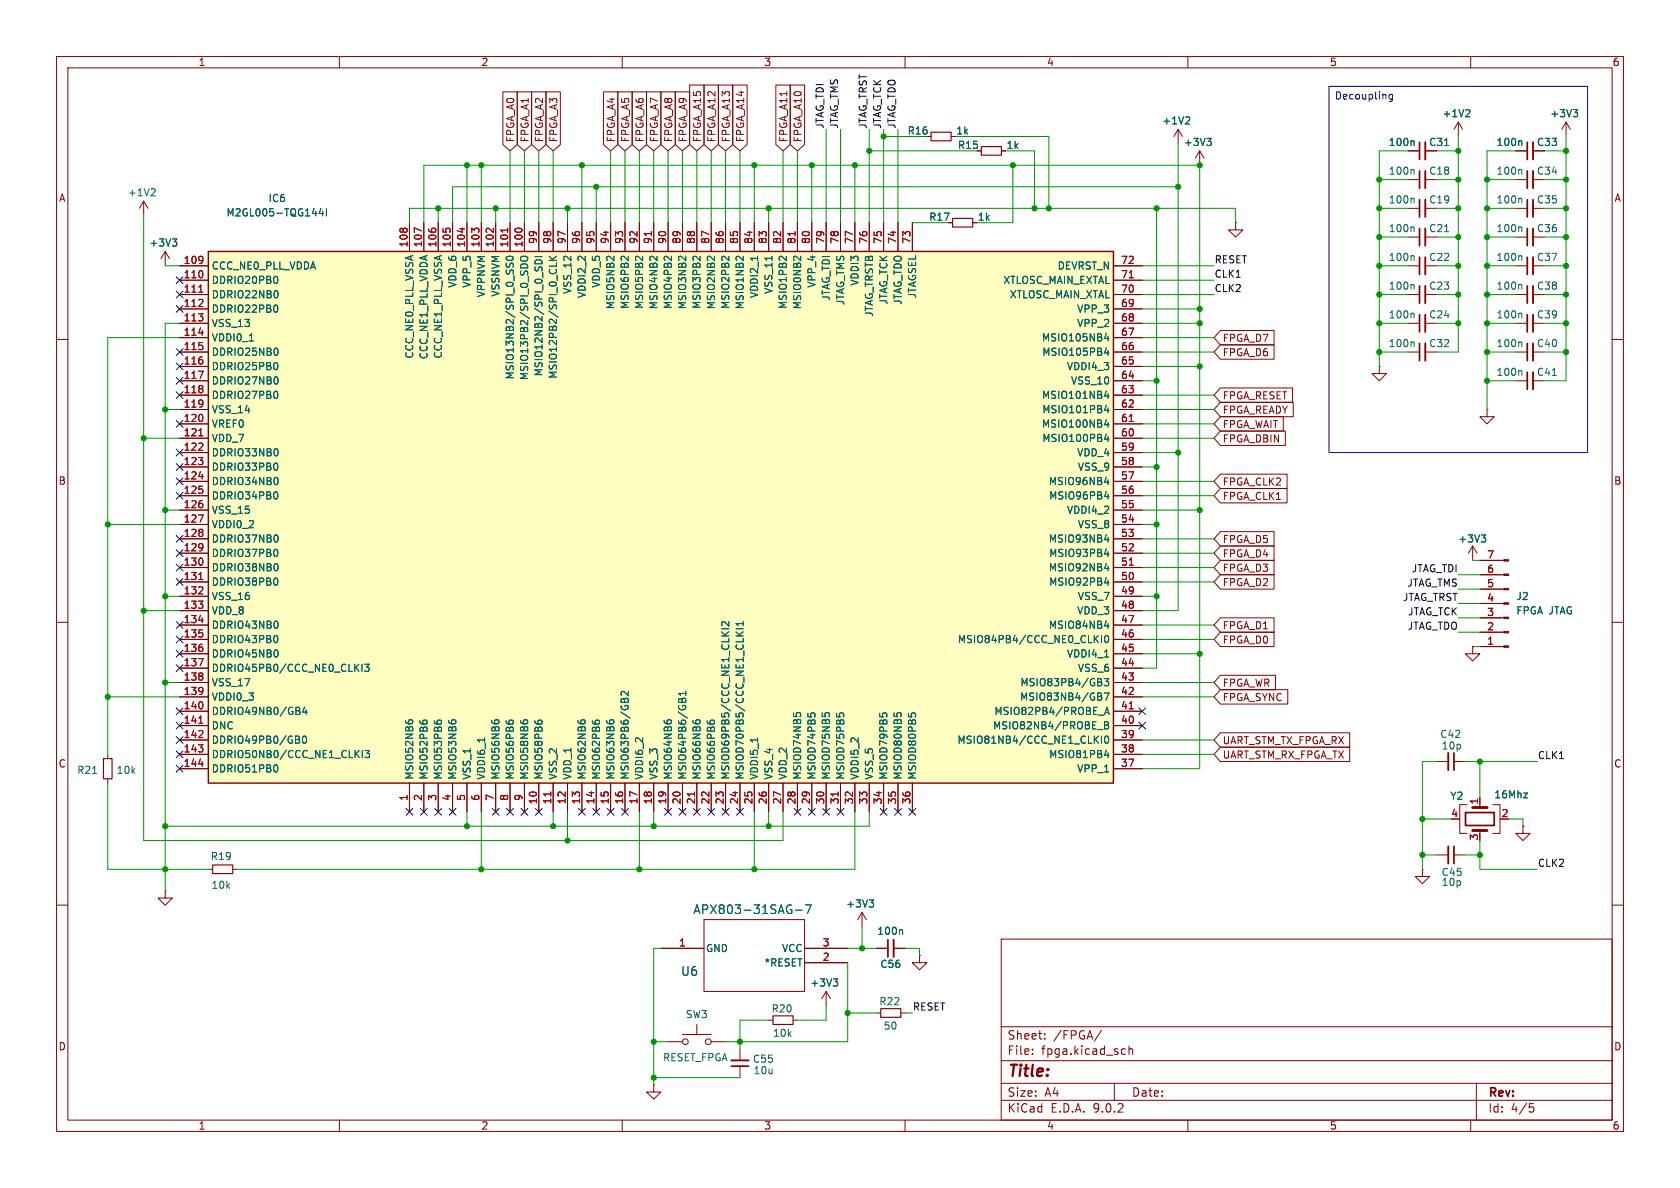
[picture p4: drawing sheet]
<svg xmlns="http://www.w3.org/2000/svg" width="297mm" height="210mm" viewBox="0 0 297 210" stroke-linecap="round" stroke-linejoin="round" font-family="sans-serif">
<defs><g id="words">
<text font-size="2.8" fill="#840000" x="178" y="190.9">Title:</text>
<g font-size="2.1" fill="#006464">
<text x="122.5" y="161.8">APX803-31SAG-7</text>
<text x="120.3" y="172.7">U6</text>
</g>
<g font-size="2.1" fill="#840000">
<text x="178" y="184">Sheet:</text>
<text x="186.2" y="184">/FPGA/</text>
<text x="178" y="186.7">File:</text>
<text x="184.1" y="186.7">fpga.kicad_sch</text>
<text x="178" y="196.9">KiCad</text>
<text x="178" y="194.1">Size:</text>
<text x="184.7" y="194.1">A4</text>
<text x="185.7" y="196.9">E.D.A.</text>
<text x="193.3" y="196.9">9.0.2</text>
<text x="200" y="194.1">Date:</text>
<text x="263" y="194.3">Rev:</text>
<text x="263" y="196.9">Id:</text>
<text x="267.1" y="196.9">4/5</text>
</g>
<g font-size="1.8" fill="#840000">
<text x="35" y="11.9">1</text>
<text x="85" y="11.9">2</text>
<text x="135" y="11.9">3</text>
<text x="185" y="11.9">4</text>
<text x="235" y="11.9">5</text>
<text x="285" y="11.9">6</text>
<text x="91.1" y="25.2" transform="rotate(-90 91.1 25.2)">FPGA_A0</text>
<text x="93.7" y="25.2" transform="rotate(-90 93.7 25.2)">FPGA_A1</text>
<text x="96.2" y="25.2" transform="rotate(-90 96.2 25.2)">FPGA_A2</text>
<text x="98.7" y="25.2" transform="rotate(-90 98.7 25.2)">FPGA_A3</text>
<text x="108.9" y="25.2" transform="rotate(-90 108.9 25.2)">FPGA_A4</text>
<text x="111.4" y="25.2" transform="rotate(-90 111.4 25.2)">FPGA_A5</text>
<text x="114" y="25.2" transform="rotate(-90 114 25.2)">FPGA_A6</text>
<text x="116.5" y="25.2" transform="rotate(-90 116.5 25.2)">FPGA_A7</text>
<text x="119.1" y="25.2" transform="rotate(-90 119.1 25.2)">FPGA_A8</text>
<text x="121.6" y="25.2" transform="rotate(-90 121.6 25.2)">FPGA_A9</text>
<text x="124.1" y="25.2" transform="rotate(-90 124.1 25.2)">FPGA_A15</text>
<text x="126.7" y="25.2" transform="rotate(-90 126.7 25.2)">FPGA_A12</text>
<text x="129.2" y="25.2" transform="rotate(-90 129.2 25.2)">FPGA_A13</text>
<text x="131.8" y="25.2" transform="rotate(-90 131.8 25.2)">FPGA_A14</text>
<text x="139.4" y="25.2" transform="rotate(-90 139.4 25.2)">FPGA_A11</text>
<text x="141.9" y="25.2" transform="rotate(-90 141.9 25.2)">FPGA_A10</text>
<text x="10.3" y="35.9">A</text>
<text x="285.3" y="35.9">A</text>
<text x="216.1" y="60.6">FPGA_D7</text>
<text x="216.1" y="63.2">FPGA_D6</text>
<text x="216.1" y="70.8">FPGA_RESET</text>
<text x="216.1" y="75.9">FPGA_WAIT</text>
<text x="216.1" y="73.3">FPGA_READY</text>
<text x="216.1" y="78.4">FPGA_DBIN</text>
<text x="10.3" y="85.9">B</text>
<text x="216.1" y="86">FPGA_CLK2</text>
<text x="216.1" y="88.6">FPGA_CLK1</text>
<text x="285.3" y="85.9">B</text>
<text x="216.1" y="98.7">FPGA_D4</text>
<text x="216.1" y="96.2">FPGA_D5</text>
<text x="216.1" y="101.3">FPGA_D3</text>
<text x="216.1" y="103.8">FPGA_D2</text>
<text x="216.1" y="114">FPGA_D0</text>
<text x="216.1" y="111.4">FPGA_D1</text>
<text x="216.1" y="121.6">FPGA_WR</text>
<text x="216.1" y="124.1">FPGA_SYNC</text>
<text x="216.1" y="131.8">UART_STM_TX_FPGA_RX</text>
<text x="10.3" y="135.9">C</text>
<text x="216.1" y="134.3">UART_STM_RX_FPGA_TX</text>
<text x="285.3" y="135.9">C</text>
<text x="10.3" y="185.9">D</text>
<text x="285.3" y="185.9">D</text>
<text x="35" y="199.9">1</text>
<text x="85" y="199.9">2</text>
<text x="135" y="199.9">3</text>
<text x="185" y="199.9">4</text>
<text x="235" y="199.9">5</text>
<text x="285" y="199.9">6</text>
</g>
<text font-size="1.8" fill="#0000c2" x="235.9" y="17.9">Decoupling</text>
<g font-size="1.8" fill="#0f0f0f">
<text x="145.7" y="22.9" transform="rotate(-90 145.7 22.9)">JTAG_TDI</text>
<text x="148.2" y="22.9" transform="rotate(-90 148.2 22.9)">JTAG_TMS</text>
<text x="153.3" y="22.9" transform="rotate(-90 153.3 22.9)">JTAG_TRST</text>
<text x="155.9" y="22.9" transform="rotate(-90 155.9 22.9)">JTAG_TCK</text>
<text x="158.4" y="22.9" transform="rotate(-90 158.4 22.9)">JTAG_TDO</text>
<text x="214.6" y="46.6">RESET</text>
<text x="214.6" y="49.2">CLK1</text>
<text x="214.6" y="51.7">CLK2</text>
<text x="249.5" y="101.3">JTAG_TDI</text>
<text x="247.9" y="106.3">JTAG_TRST</text>
<text x="248.7" y="103.8">JTAG_TMS</text>
<text x="248.8" y="111.4">JTAG_TDO</text>
<text x="248.8" y="108.9">JTAG_TCK</text>
<text x="271.8" y="134.3">CLK1</text>
<text x="271.8" y="153.3">CLK2</text>
<text x="161.3" y="178.7">RESET</text>
</g>
<g font-size="1.8" fill="#006464">
<text x="160.4" y="24">R16</text>
<text x="169" y="24">1k</text>
<text x="205.4" y="22.2">+1V2</text>
<text x="254.9" y="20.9">+1V2</text>
<text x="274" y="20.9">+3V3</text>
<text x="169.2" y="26.5">R15</text>
<text x="177.8" y="26.5">1k</text>
<text x="209.2" y="26">+3V3</text>
<text x="245.4" y="26">100n</text>
<text x="252.6" y="26">C31</text>
<text x="264.5" y="26">100n</text>
<text x="271.6" y="26">C33</text>
<text x="22.5" y="34.9">+1V2</text>
<text x="47.4" y="35.9">IC6</text>
<text x="245.4" y="31.1">100n</text>
<text x="252.6" y="31.1">C18</text>
<text x="264.5" y="31.1">100n</text>
<text x="271.6" y="31.1">C34</text>
<text x="39.9" y="38.5">M2GL005-TQG144I</text>
<text x="164.2" y="39.2">R17</text>
<text x="172.8" y="39.2">1k</text>
<text x="245.4" y="41.2">100n</text>
<text x="245.4" y="36.2">100n</text>
<text x="252.6" y="41.2">C21</text>
<text x="252.6" y="36.2">C19</text>
<text x="264.5" y="36.2">100n</text>
<text x="264.5" y="41.2">100n</text>
<text x="271.6" y="36.2">C35</text>
<text x="271.6" y="41.2">C36</text>
<text x="26.3" y="43.8">+3V3</text>
<text x="37.3" y="47.9">CCC_NE0_PLL_VDDA</text>
<text x="186.9" y="47.9">DEVRST_N</text>
<text x="245.4" y="46.3">100n</text>
<text x="252.6" y="46.3">C22</text>
<text x="264.5" y="46.3">100n</text>
<text x="271.6" y="46.3">C37</text>
<text x="37.3" y="52.9">DDRIO22NB0</text>
<text x="37.3" y="50.4">DDRIO20PB0</text>
<text x="80.9" y="51" transform="rotate(-90 80.9 51)">VDD_6</text>
<text x="83.4" y="51" transform="rotate(-90 83.4 51)">VPP_5</text>
<text x="86" y="52.7" transform="rotate(-90 86 52.7)">VPPNVM</text>
<text x="88.5" y="52.5" transform="rotate(-90 88.5 52.5)">VSSNVM</text>
<text x="101.2" y="52.1" transform="rotate(-90 101.2 52.1)">VSS_12</text>
<text x="103.7" y="52.8" transform="rotate(-90 103.7 52.8)">VDDI2_2</text>
<text x="106.3" y="51" transform="rotate(-90 106.3 51)">VDD_5</text>
<text x="134.2" y="52.8" transform="rotate(-90 134.2 52.8)">VDDI2_1</text>
<text x="136.8" y="52.1" transform="rotate(-90 136.8 52.1)">VSS_11</text>
<text x="144.4" y="51" transform="rotate(-90 144.4 51)">VPP_4</text>
<text x="146.9" y="53.3" transform="rotate(-90 146.9 53.3)">JTAG_TDI</text>
<text x="152" y="50.6" transform="rotate(-90 152 50.6)">VDDI3</text>
<text x="157.1" y="53.9" transform="rotate(-90 157.1 53.9)">JTAG_TCK</text>
<text x="159.6" y="54" transform="rotate(-90 159.6 54)">JTAG_TDO</text>
<text x="162.2" y="52.8" transform="rotate(-90 162.2 52.8)">JTAGSEL</text>
<text x="177.3" y="50.4">XTLOSC_MAIN_EXTAL</text>
<text x="178.4" y="52.9">XTLOSC_MAIN_XTAL</text>
<text x="245.4" y="51.4">100n</text>
<text x="252.6" y="51.4">C23</text>
<text x="264.5" y="51.4">100n</text>
<text x="271.6" y="51.4">C38</text>
<text x="37.3" y="58">VSS_13</text>
<text x="37.3" y="55.5">DDRIO22PB0</text>
<text x="108.8" y="54.8" transform="rotate(-90 108.8 54.8)">MSIO5NB2</text>
<text x="111.4" y="54.7" transform="rotate(-90 111.4 54.7)">MSIO6PB2</text>
<text x="113.9" y="54.7" transform="rotate(-90 113.9 54.7)">MSIO5PB2</text>
<text x="116.4" y="54.8" transform="rotate(-90 116.4 54.8)">MSIO4NB2</text>
<text x="119" y="54.7" transform="rotate(-90 119 54.7)">MSIO4PB2</text>
<text x="121.5" y="54.8" transform="rotate(-90 121.5 54.8)">MSIO3NB2</text>
<text x="124.1" y="54.7" transform="rotate(-90 124.1 54.7)">MSIO3PB2</text>
<text x="126.6" y="54.8" transform="rotate(-90 126.6 54.8)">MSIO2NB2</text>
<text x="129.1" y="54.7" transform="rotate(-90 129.1 54.7)">MSIO2PB2</text>
<text x="131.7" y="54.8" transform="rotate(-90 131.7 54.8)">MSIO1NB2</text>
<text x="139.3" y="54.7" transform="rotate(-90 139.3 54.7)">MSIO1PB2</text>
<text x="141.8" y="54.8" transform="rotate(-90 141.8 54.8)">MSIO0NB2</text>
<text x="149.5" y="54.1" transform="rotate(-90 149.5 54.1)">JTAG_TMS</text>
<text x="154.5" y="56.1" transform="rotate(-90 154.5 56.1)">JTAG_TRSTB</text>
<text x="190.3" y="58">VPP_2</text>
<text x="190.3" y="55.5">VPP_3</text>
<text x="245.4" y="56.5">100n</text>
<text x="252.6" y="56.5">C24</text>
<text x="264.5" y="56.5">100n</text>
<text x="271.6" y="56.5">C39</text>
<text x="37.3" y="65.6">DDRIO25PB0</text>
<text x="37.3" y="63.1">DDRIO25NB0</text>
<text x="37.3" y="60.6">VDDI0_1</text>
<text x="73.3" y="63.5" transform="rotate(-90 73.3 63.5)">CCC_NE0_PLL_VSSA</text>
<text x="75.8" y="63.6" transform="rotate(-90 75.8 63.6)">CCC_NE1_PLL_VDDA</text>
<text x="78.3" y="63.5" transform="rotate(-90 78.3 63.5)">CCC_NE1_PLL_VSSA</text>
<text x="184.1" y="60.6">MSIO105NB4</text>
<text x="184.2" y="63.1">MSIO105PB4</text>
<text x="188.5" y="65.6">VDDI4_3</text>
<text x="245.4" y="61.6">100n</text>
<text x="252.6" y="61.6">C32</text>
<text x="264.5" y="61.6">100n</text>
<text x="271.6" y="61.6">C40</text>
<text x="37.3" y="70.7">DDRIO27PB0</text>
<text x="37.3" y="68.2">DDRIO27NB0</text>
<text x="91" y="67.2" transform="rotate(-90 91 67.2)">MSIO13NB2/SPI_0_SS0</text>
<text x="93.6" y="67.3" transform="rotate(-90 93.6 67.3)">MSIO13PB2/SPI_0_SDO</text>
<text x="96.1" y="66.6" transform="rotate(-90 96.1 66.6)">MSIO12NB2/SPI_0_SDI</text>
<text x="98.7" y="67.1" transform="rotate(-90 98.7 67.1)">MSIO12PB2/SPI_0_CLK</text>
<text x="184.1" y="70.7">MSIO101NB4</text>
<text x="189.2" y="68.2">VSS_10</text>
<text x="264.5" y="66.6">100n</text>
<text x="271.6" y="66.6">C41</text>
<text x="37.3" y="75.8">VREF0</text>
<text x="37.3" y="73.3">VSS_14</text>
<text x="184.1" y="75.8">MSIO100NB4</text>
<text x="184.2" y="73.3">MSIO101PB4</text>
<text x="37.3" y="83.4">DDRIO33PB0</text>
<text x="37.3" y="80.9">DDRIO33NB0</text>
<text x="37.3" y="78.3">VDD_7</text>
<text x="184.2" y="78.3">MSIO100PB4</text>
<text x="190.3" y="80.9">VDD_4</text>
<text x="190.5" y="83.4">VSS_9</text>
<text x="37.3" y="88.5">DDRIO34PB0</text>
<text x="37.3" y="86">DDRIO34NB0</text>
<text x="185.3" y="86">MSIO96NB4</text>
<text x="185.4" y="88.5">MSIO96PB4</text>
<text x="37.3" y="93.6">VDDI0_2</text>
<text x="37.3" y="91">VSS_15</text>
<text x="188.5" y="91">VDDI4_2</text>
<text x="190.5" y="93.6">VSS_8</text>
<text x="37.3" y="101.2">DDRIO38NB0</text>
<text x="37.3" y="98.7">DDRIO37PB0</text>
<text x="37.3" y="96.1">DDRIO37NB0</text>
<text x="185.3" y="101.2">MSIO92NB4</text>
<text x="185.3" y="96.1">MSIO93NB4</text>
<text x="185.4" y="98.7">MSIO93PB4</text>
<text x="257.7" y="96.1">+3V3</text>
<text x="37.3" y="106.3">VSS_16</text>
<text x="37.3" y="103.7">DDRIO38PB0</text>
<text x="185.4" y="103.7">MSIO92PB4</text>
<text x="190.5" y="106.3">VSS_7</text>
<text x="268" y="106.3">J2</text>
<text x="37.3" y="113.9">DDRIO43PB0</text>
<text x="37.3" y="111.4">DDRIO43NB0</text>
<text x="37.3" y="108.8">VDD_8</text>
<text x="169.2" y="113.9">MSIO84PB4/CCC_NE0_CLKI0</text>
<text x="185.3" y="111.4">MSIO84NB4</text>
<text x="190.3" y="108.8">VDD_3</text>
<text x="268" y="108.8">FPGA JTAG</text>
<text x="37.3" y="119">DDRIO45PB0/CCC_NE0_CLKI3</text>
<text x="37.3" y="116.4">DDRIO45NB0</text>
<text x="188.5" y="116.4">VDDI4_1</text>
<text x="190.5" y="119">VSS_6</text>
<text x="37.3" y="124.1">VDDI0_3</text>
<text x="37.3" y="121.5">VSS_17</text>
<text x="180.2" y="124.1">MSIO83NB4/GB7</text>
<text x="180.3" y="121.5">MSIO83PB4/GB3</text>
<text x="37.3" y="131.7">DDRIO49PB0/GB0</text>
<text x="37.3" y="129.1">DNC</text>
<text x="37.3" y="126.6">DDRIO49NB0/GB4</text>
<text x="169.2" y="131.7">MSIO81NB4/CCC_NE1_CLKI0</text>
<text x="175.5" y="129.1">MSIO82NB4/PROBE_B</text>
<text x="175.7" y="126.6">MSIO82PB4/PROBE_A</text>
<text x="254.5" y="130.7">C42</text>
<text x="13.5" y="137">R21</text>
<text x="20.5" y="137">10k</text>
<text x="37.3" y="136.8">DDRIO51PB0</text>
<text x="37.3" y="134.2">DDRIO50NB0/CCC_NE1_CLKI3</text>
<text x="73.3" y="137.9" transform="rotate(-90 73.3 137.9)">MSIO52NB6</text>
<text x="75.8" y="137.9" transform="rotate(-90 75.8 137.9)">MSIO52PB6</text>
<text x="78.3" y="137.9" transform="rotate(-90 78.3 137.9)">MSIO53PB6</text>
<text x="80.9" y="137.9" transform="rotate(-90 80.9 137.9)">MSIO53NB6</text>
<text x="83.4" y="137.9" transform="rotate(-90 83.4 137.9)">VSS_1</text>
<text x="86" y="137.9" transform="rotate(-90 86 137.9)">VDDI6_1</text>
<text x="88.5" y="137.9" transform="rotate(-90 88.5 137.9)">MSIO56NB6</text>
<text x="91" y="137.9" transform="rotate(-90 91 137.9)">MSIO56PB6</text>
<text x="93.6" y="137.9" transform="rotate(-90 93.6 137.9)">MSIO58NB6</text>
<text x="96.1" y="137.9" transform="rotate(-90 96.1 137.9)">MSIO58PB6</text>
<text x="98.7" y="137.9" transform="rotate(-90 98.7 137.9)">VSS_2</text>
<text x="101.2" y="137.9" transform="rotate(-90 101.2 137.9)">VDD_1</text>
<text x="103.7" y="137.9" transform="rotate(-90 103.7 137.9)">MSIO62NB6</text>
<text x="106.3" y="137.9" transform="rotate(-90 106.3 137.9)">MSIO62PB6</text>
<text x="108.8" y="137.9" transform="rotate(-90 108.8 137.9)">MSIO63NB6</text>
<text x="111.4" y="137.9" transform="rotate(-90 111.4 137.9)">MSIO63PB6/GB2</text>
<text x="113.9" y="137.9" transform="rotate(-90 113.9 137.9)">VDDI6_2</text>
<text x="116.4" y="137.9" transform="rotate(-90 116.4 137.9)">VSS_3</text>
<text x="119" y="137.9" transform="rotate(-90 119 137.9)">MSIO64NB6</text>
<text x="121.5" y="137.9" transform="rotate(-90 121.5 137.9)">MSIO64PB6/GB1</text>
<text x="124.1" y="137.9" transform="rotate(-90 124.1 137.9)">MSIO66NB6</text>
<text x="126.6" y="137.9" transform="rotate(-90 126.6 137.9)">MSIO66PB6</text>
<text x="129.1" y="137.9" transform="rotate(-90 129.1 137.9)">MSIOD69PB5/CCC_NE1_CLKI2</text>
<text x="131.7" y="137.9" transform="rotate(-90 131.7 137.9)">MSIOD70PB5/CCC_NE1_CLKI1</text>
<text x="134.2" y="137.9" transform="rotate(-90 134.2 137.9)">VDDI5_1</text>
<text x="136.8" y="137.9" transform="rotate(-90 136.8 137.9)">VSS_4</text>
<text x="139.3" y="137.9" transform="rotate(-90 139.3 137.9)">VDD_2</text>
<text x="141.8" y="137.9" transform="rotate(-90 141.8 137.9)">MSIOD74NB5</text>
<text x="144.4" y="137.9" transform="rotate(-90 144.4 137.9)">MSIOD74PB5</text>
<text x="146.9" y="137.9" transform="rotate(-90 146.9 137.9)">MSIOD75NB5</text>
<text x="149.5" y="137.9" transform="rotate(-90 149.5 137.9)">MSIOD75PB5</text>
<text x="152" y="137.9" transform="rotate(-90 152 137.9)">VDDI5_2</text>
<text x="154.5" y="137.9" transform="rotate(-90 154.5 137.9)">VSS_5</text>
<text x="157.1" y="137.9" transform="rotate(-90 157.1 137.9)">MSIOD79PB5</text>
<text x="159.6" y="137.9" transform="rotate(-90 159.6 137.9)">MSIOD80NB5</text>
<text x="162.2" y="137.9" transform="rotate(-90 162.2 137.9)">MSIOD80PB5</text>
<text x="185.4" y="134.2">MSIO81PB4</text>
<text x="190.3" y="136.8">VPP_1</text>
<text x="254.8" y="132.7">10p</text>
<text x="256.3" y="141.6">Y2</text>
<text x="264.1" y="141.3">16Mhz</text>
<text x="37.2" y="152.2">R19</text>
<text x="254.8" y="155">C45</text>
<text x="37.3" y="157.3">10k</text>
<text x="149.5" y="160.6">+3V3</text>
<text x="254.8" y="156.8">10p</text>
<text x="155" y="165.5">100n</text>
<text x="124.7" y="168.5">GND</text>
<text x="135.1" y="171">*RESET</text>
<text x="138.2" y="168.5">VCC</text>
<text x="155.5" y="171.3">C56</text>
<text x="136.3" y="179.2">R20</text>
<text x="143.2" y="174.6">+3V3</text>
<text x="155.4" y="177.9">R22</text>
<text x="121.2" y="180.2">SW3</text>
<text x="136.5" y="183.5">10k</text>
<text x="156.1" y="182.2">50</text>
<text x="117.1" y="187.8">RESET_FPGA</text>
<text x="133" y="188.1">C55</text>
<text x="133.1" y="190.1">10u</text>
</g>
<g font-size="1.8" fill="#a90000">
<text x="32.4" y="46.7">109</text>
<text x="72.1" y="43.8" transform="rotate(-90 72.1 43.8)">108</text>
<text x="74.7" y="43.8" transform="rotate(-90 74.7 43.8)">107</text>
<text x="77.2" y="43.8" transform="rotate(-90 77.2 43.8)">106</text>
<text x="79.8" y="43.8" transform="rotate(-90 79.8 43.8)">105</text>
<text x="82.3" y="43.8" transform="rotate(-90 82.3 43.8)">104</text>
<text x="84.8" y="43.8" transform="rotate(-90 84.8 43.8)">103</text>
<text x="87.4" y="43.8" transform="rotate(-90 87.4 43.8)">102</text>
<text x="89.9" y="43.8" transform="rotate(-90 89.9 43.8)">101</text>
<text x="92.5" y="43.8" transform="rotate(-90 92.5 43.8)">100</text>
<text x="95" y="43.2" transform="rotate(-90 95 43.2)">99</text>
<text x="97.5" y="43.2" transform="rotate(-90 97.5 43.2)">98</text>
<text x="100.1" y="43.2" transform="rotate(-90 100.1 43.2)">97</text>
<text x="102.6" y="43.2" transform="rotate(-90 102.6 43.2)">96</text>
<text x="105.2" y="43.2" transform="rotate(-90 105.2 43.2)">95</text>
<text x="107.7" y="43.2" transform="rotate(-90 107.7 43.2)">94</text>
<text x="110.2" y="43.2" transform="rotate(-90 110.2 43.2)">93</text>
<text x="112.8" y="43.2" transform="rotate(-90 112.8 43.2)">92</text>
<text x="115.3" y="43.2" transform="rotate(-90 115.3 43.2)">91</text>
<text x="117.9" y="43.2" transform="rotate(-90 117.9 43.2)">90</text>
<text x="120.4" y="43.2" transform="rotate(-90 120.4 43.2)">89</text>
<text x="122.9" y="43.2" transform="rotate(-90 122.9 43.2)">88</text>
<text x="125.5" y="43.2" transform="rotate(-90 125.5 43.2)">87</text>
<text x="128" y="43.2" transform="rotate(-90 128 43.2)">86</text>
<text x="130.6" y="43.2" transform="rotate(-90 130.6 43.2)">85</text>
<text x="133.1" y="43.2" transform="rotate(-90 133.1 43.2)">84</text>
<text x="135.6" y="43.2" transform="rotate(-90 135.6 43.2)">83</text>
<text x="138.2" y="43.2" transform="rotate(-90 138.2 43.2)">82</text>
<text x="140.7" y="43.2" transform="rotate(-90 140.7 43.2)">81</text>
<text x="143.3" y="43.2" transform="rotate(-90 143.3 43.2)">80</text>
<text x="145.8" y="43.2" transform="rotate(-90 145.8 43.2)">79</text>
<text x="148.3" y="43.2" transform="rotate(-90 148.3 43.2)">78</text>
<text x="150.9" y="43.2" transform="rotate(-90 150.9 43.2)">77</text>
<text x="153.4" y="43.2" transform="rotate(-90 153.4 43.2)">76</text>
<text x="156" y="43.2" transform="rotate(-90 156 43.2)">75</text>
<text x="158.5" y="43.2" transform="rotate(-90 158.5 43.2)">74</text>
<text x="161" y="43.2" transform="rotate(-90 161 43.2)">73</text>
<text x="198.1" y="46.7">72</text>
<text x="32.4" y="51.8">111</text>
<text x="32.4" y="49.3">110</text>
<text x="198.1" y="51.8">70</text>
<text x="198.1" y="49.3">71</text>
<text x="32.4" y="59.4">114</text>
<text x="32.4" y="56.9">113</text>
<text x="32.4" y="54.4">112</text>
<text x="198.1" y="59.4">67</text>
<text x="198.1" y="56.9">68</text>
<text x="198.1" y="54.4">69</text>
<text x="32.4" y="64.5">116</text>
<text x="32.4" y="62">115</text>
<text x="198.1" y="64.5">65</text>
<text x="198.1" y="62">66</text>
<text x="32.4" y="69.6">118</text>
<text x="32.4" y="67.1">117</text>
<text x="198.1" y="69.6">63</text>
<text x="198.1" y="67.1">64</text>
<text x="32.4" y="77.2">121</text>
<text x="32.4" y="74.7">120</text>
<text x="32.4" y="72.1">119</text>
<text x="198.1" y="77.2">60</text>
<text x="198.1" y="74.7">61</text>
<text x="198.1" y="72.1">62</text>
<text x="32.4" y="82.3">123</text>
<text x="32.4" y="79.8">122</text>
<text x="198.1" y="82.3">58</text>
<text x="198.1" y="79.8">59</text>
<text x="32.4" y="89.9">126</text>
<text x="32.4" y="87.4">125</text>
<text x="32.4" y="84.8">124</text>
<text x="198.1" y="89.9">55</text>
<text x="198.1" y="87.4">56</text>
<text x="198.1" y="84.8">57</text>
<text x="32.4" y="95">128</text>
<text x="32.4" y="92.5">127</text>
<text x="198.1" y="95">53</text>
<text x="198.1" y="92.5">54</text>
<text x="32.4" y="100.1">130</text>
<text x="32.4" y="97.5">129</text>
<text x="198.1" y="100.1">51</text>
<text x="198.1" y="97.5">52</text>
<text x="262.8" y="101.3">6</text>
<text x="262.8" y="98.8">7</text>
<text x="32.4" y="107.7">133</text>
<text x="32.4" y="105.2">132</text>
<text x="32.4" y="102.6">131</text>
<text x="198.1" y="107.7">48</text>
<text x="198.1" y="105.2">49</text>
<text x="198.1" y="102.6">50</text>
<text x="262.8" y="106.4">4</text>
<text x="262.8" y="103.9">5</text>
<text x="32.4" y="112.8">135</text>
<text x="32.4" y="110.2">134</text>
<text x="198.1" y="112.8">46</text>
<text x="198.1" y="110.2">47</text>
<text x="262.8" y="111.5">2</text>
<text x="262.8" y="109">3</text>
<text x="32.4" y="117.9">137</text>
<text x="32.4" y="115.3">136</text>
<text x="198.1" y="117.9">44</text>
<text x="198.1" y="115.3">45</text>
<text x="262.8" y="114">1</text>
<text x="32.4" y="125.5">140</text>
<text x="32.4" y="122.9">139</text>
<text x="32.4" y="120.4">138</text>
<text x="198.1" y="125.5">41</text>
<text x="198.1" y="122.9">42</text>
<text x="198.1" y="120.4">43</text>
<text x="32.4" y="130.6">142</text>
<text x="32.4" y="128">141</text>
<text x="198.1" y="130.6">39</text>
<text x="198.1" y="128">40</text>
<text x="32.4" y="135.6">144</text>
<text x="32.4" y="133.1">143</text>
<text x="198.1" y="135.6">37</text>
<text x="198.1" y="133.1">38</text>
<text x="72.1" y="141.7" transform="rotate(-90 72.1 141.7)">1</text>
<text x="74.7" y="141.7" transform="rotate(-90 74.7 141.7)">2</text>
<text x="77.2" y="141.7" transform="rotate(-90 77.2 141.7)">3</text>
<text x="79.8" y="141.7" transform="rotate(-90 79.8 141.7)">4</text>
<text x="82.3" y="141.7" transform="rotate(-90 82.3 141.7)">5</text>
<text x="84.8" y="141.7" transform="rotate(-90 84.8 141.7)">6</text>
<text x="87.4" y="141.7" transform="rotate(-90 87.4 141.7)">7</text>
<text x="89.9" y="141.7" transform="rotate(-90 89.9 141.7)">8</text>
<text x="92.5" y="141.7" transform="rotate(-90 92.5 141.7)">9</text>
<text x="95" y="142.3" transform="rotate(-90 95 142.3)">10</text>
<text x="97.5" y="142.3" transform="rotate(-90 97.5 142.3)">11</text>
<text x="100.1" y="142.3" transform="rotate(-90 100.1 142.3)">12</text>
<text x="102.6" y="142.3" transform="rotate(-90 102.6 142.3)">13</text>
<text x="105.2" y="142.3" transform="rotate(-90 105.2 142.3)">14</text>
<text x="107.7" y="142.3" transform="rotate(-90 107.7 142.3)">15</text>
<text x="110.2" y="142.3" transform="rotate(-90 110.2 142.3)">16</text>
<text x="112.8" y="142.3" transform="rotate(-90 112.8 142.3)">17</text>
<text x="115.3" y="142.3" transform="rotate(-90 115.3 142.3)">18</text>
<text x="117.9" y="142.3" transform="rotate(-90 117.9 142.3)">19</text>
<text x="120.4" y="142.3" transform="rotate(-90 120.4 142.3)">20</text>
<text x="122.9" y="142.3" transform="rotate(-90 122.9 142.3)">21</text>
<text x="125.5" y="142.3" transform="rotate(-90 125.5 142.3)">22</text>
<text x="128" y="142.3" transform="rotate(-90 128 142.3)">23</text>
<text x="130.6" y="142.3" transform="rotate(-90 130.6 142.3)">24</text>
<text x="133.1" y="142.3" transform="rotate(-90 133.1 142.3)">25</text>
<text x="135.6" y="142.3" transform="rotate(-90 135.6 142.3)">26</text>
<text x="138.2" y="142.3" transform="rotate(-90 138.2 142.3)">27</text>
<text x="140.7" y="142.3" transform="rotate(-90 140.7 142.3)">28</text>
<text x="143.3" y="142.3" transform="rotate(-90 143.3 142.3)">29</text>
<text x="145.8" y="142.3" transform="rotate(-90 145.8 142.3)">30</text>
<text x="148.3" y="142.3" transform="rotate(-90 148.3 142.3)">31</text>
<text x="150.9" y="142.3" transform="rotate(-90 150.9 142.3)">32</text>
<text x="153.4" y="142.3" transform="rotate(-90 153.4 142.3)">33</text>
<text x="156" y="142.3" transform="rotate(-90 156 142.3)">34</text>
<text x="158.5" y="142.3" transform="rotate(-90 158.5 142.3)">35</text>
<text x="161" y="142.3" transform="rotate(-90 161 142.3)">36</text>
<text x="261.4" y="142.3" transform="rotate(-90 261.4 142.3)">1</text>
<text x="256.5" y="144.5">4</text>
<text x="261.4" y="148.7" transform="rotate(-90 261.4 148.7)">3</text>
<text x="265.4" y="144.5">2</text>
<text x="119.9" y="167.4">1</text>
<text x="145.3" y="167.4">3</text>
<text x="145.3" y="169.9">2</text>
</g>
</g></defs>
<g fill="none" stroke="#840000" stroke-width=".18">
<path d="M10 10h277v190h-277zM12 12h273v186h-273zM60 10v2M110 10v2M160 10v2M210 10v2M260 10v2M25.4 35.6l-.8 1.2M25.4 35.6l.8 1.2M25.4 35.6v2.5M163.8 24.1h.8M167.6 39.4h.8"/>
<path d="M168.1 24.1h.8M172 39.4h.7M218.4 39.4v1.2h1.3l-1.3 1.3-1.2-1.3h1.2M218.4 39.4h.1M248.9 36.8h2.1M248.9 31.8h2.1M248.9 26.7h2.1M252 36.8h2M252 31.8h2M252 26.7h2M268 36.8h2M268 31.8h2"/>
<path d="M268 26.7h2M271 36.8h2M271 31.8h2M271 26.7h2M248.9 57.2h2.1M248.9 52.1h2.1M248.9 47h2.1M248.9 41.9h2.1M252 57.2h2M252 52.1h2M252 47h2M252 41.9h2"/>
<path d="M268 57.2h2M268 52.1h2M268 47h2M271 57.2h2M271 52.1h2M271 47h2M10 60h2M243.8 64.8v1.2h1.3l-1.3 1.3-1.2-1.3h1.2M243.8 64.8h.1M248.9 62.2h2.1M252 62.2h2M285 60h2"/>
<path d="M260.3 96.5l-.7 1.3M260.3 96.5l.8 1.3M260.3 96.5v2.6M261.6 99.1h4.2M10 110h2M260.3 114.3v1.3h1.3l-1.3 1.2-1.2-1.2h1.2M260.3 114.3h.1M261.6 114.3h4.2M261.6 111.8h4.2M261.6 109.2h4.2M261.6 106.7h4.2M261.6 104.1h4.2"/>
<path d="M261.6 101.6h4.2M285 110h2M254 134.6h2M257 134.6h2.1M251.5 153.7v1.2h1.2l-1.2 1.3-1.3-1.3h1.3M251.5 153.7h.1M254 151.1h2M257 151.1h2.1M257.8 144.8h.3M259.3 142.2h-1.2v5.1h1.2M261.6 141v1.2M261.6 146.8v.5"/>
<path d="M263.9 142.2h1.3v5.1h-1.3M269.2 146.1v1.2h1.3l-1.3 1.3-1.2-1.3h1.2M269.2 146.1h.1M10 160h2M177 166h108v32h-108zM285 160h2M60 198v2M110 198v2M160 198v2M177 194.5h108M177 191.5h108M177 187.5h108"/>
<path d="M177 181.5h108M182.5 186.3v.1M182.5 185.5v.1M184.7 183.6v.1M184.7 182.8v.1M194.7 182.1l-1.2 2M197 191.5v3M198.5 185.4l.5 .1M199 186.3l-.5 .1M199.6 185.5l.2-.1 .4 .1v.9M199.6 184.9v1.5M210 198v2"/>
<path d="M260 198v2M261 191.5v6.5M270.4 195.1h.7M270.5 195.7h.4l.3 .3-.2 .5-.5 .1"/>
</g>
<g fill="none" stroke="#840000" stroke-width=".3">
<path d="M251 25.1v3.1M251 30.2v3.1M251 35.3v3.1M270 25.1v3.1M270 30.2v3.1M270 35.3v3.1M251 40.4v3M251 45.5v3M251 50.5v3.1M251 55.6v3.1M270 45.5v3M270 50.5v3.1"/>
<path d="M270 55.6v3.1M251 60.7v3.1M257 133.1v3M257 149.6v3.1M259.1 143.6h5.1v2.3h-5.1z"/>
</g>
<g fill="none" stroke="#840000" stroke-width=".33">
<path d="M252 25.1v3.1M252 30.2v3.1M252 35.3v3.1M271 25.1v3.1M271 30.2v3.1M271 35.3v3.1M252 40.4v3M252 45.5v3M252 50.5v3.1M252 55.6v3.1M271 45.5v3M271 50.5v3.1"/>
<path d="M271 55.6v3.1M252 60.7v3.1M256 133.1v3M256 149.6v3.1"/>
</g>
<g fill="none" stroke="#006464" stroke-width=".18">
<path d="M27.2 33.3l.2 .3v.3l-.7 .7h.7M249.8 24.9l.2 .2v.6M249.8 30l.2 .1v.7M249.8 35l.2 .2v.7M255.4 25.7h.7M268.9 35l.1 .2v.7M268.9 24.9l.1 .2v.6M268.9 30l.1 .1v.7M249.8 55.4l.2 .1v.7M249.8 40.1l.2 .2v.7M249.8 45.2l.2 .2v.6M249.8 50.3l.2 .2v.6"/>
<path d="M255.4 41h.7M268.9 45.2l.1 .2v.6M268.9 50.3l.1 .2v.6M268.9 55.4l.1 .1v.7M249.8 60.4l.2 .2v.7M261.9 94.6h.7l-.4 .4M262.4 95l.2 .3v.3l-.2 .2M269.4 140.2h.7l-.7 .8h.7"/>
</g>
<path d="M164.6 23.4h3.5v1.5h-3.5zM168.4 38.6h3.6v1.5h-3.6z" fill="none" stroke="#840000" stroke-width=".2"/>
<path d="M260.3 142.7h2.6M260.3 146.8h2.6" fill="none" stroke="#840000" stroke-width=".51"/>
<g fill="#840000" stroke="#840000" stroke-width=".18">
<path d="M265.8 114.2h.9v.2h-.9z"/>
<path d="M265.8 111.6h.9v.3h-.9z"/>
<path d="M265.8 109.1h.9v.2h-.9z"/>
<path d="M265.8 106.6h.9v.2h-.9z"/>
<path d="M265.8 104h.9v.3h-.9z"/>
<path d="M265.8 101.5h.9v.2h-.9z"/>
<path d="M265.8 98.9h.9v.3h-.9z"/>
</g>
<path d="M36.8 44.5h160v93.9h-160z" fill="#ffffc2"/>
<path d="M36.8 44.5h160v93.9h-160z" fill="none" stroke="#840000" stroke-width=".25"/>
<g fill="none" stroke="#840000" stroke-width=".18">
<path d="M88.9 16.2h2.5v9.4l-1.2 1.1-1.3-1.1zM91.4 16.2h2.6v9.4l-1.3 1.1-1.3-1.1zM94 16.2h2.5v9.4l-1.3 1.1-1.2-1.1zM96.5 16.2h2.6v9.4l-1.3 1.1-1.3-1.1zM106.7 16.2h2.5v9.4l-1.3 1.1-1.2-1.1zM109.2 16.2h2.6v9.4l-1.3 1.1-1.3-1.1zM111.8 16.2h2.5v9.4l-1.3 1.1-1.2-1.1zM114.3 16.2h2.5v9.4l-1.2 1.1-1.3-1.1zM116.8 16.2h2.6v9.4l-1.3 1.1-1.3-1.1zM119.4 16.2h2.5v9.4l-1.3 1.1-1.2-1.1zM121.9 15h2.6v10.6l-1.3 1.1-1.3-1.1zM124.5 15h2.5v10.6l-1.3 1.1-1.2-1.1z"/>
<path d="M127 15h2.5v10.6l-1.2 1.1-1.3-1.1zM129.5 15h2.6v10.6l-1.3 1.1-1.3-1.1zM137.2 15h2.5v10.6l-1.3 1.1-1.2-1.1zM139.7 15h2.5v10.6l-1.2 1.1-1.3-1.1zM72.4 39.4v5.1M74.9 39.4v5.1M77.5 39.4v5.1M80 39.4v5.1M82.5 39.4v5.1M85.1 39.4v5.1M87.6 39.4v5.1M90.2 39.4v5.1"/>
<path d="M92.7 39.4v5.1M95.2 39.4v5.1M97.8 39.4v5.1M100.3 39.4v5.1M102.9 39.4v5.1M105.4 39.4v5.1M107.9 39.4v5.1M110.5 39.4v5.1M113 39.4v5.1M115.6 39.4v5.1M118.1 39.4v5.1M120.6 39.4v5.1"/>
<path d="M123.2 39.4v5.1M125.7 39.4v5.1M128.3 39.4v5.1M130.8 39.4v5.1M133.3 39.4v5.1M135.9 39.4v5.1M138.4 39.4v5.1M141 39.4v5.1M143.5 39.4v5.1M146 39.4v5.1M148.6 39.4v5.1M151.1 39.4v5.1"/>
<path d="M153.7 39.4v5.1M156.2 39.4v5.1M158.7 39.4v5.1M161.3 39.4v5.1M163.8 24.1h.8M167.6 39.4h.8M168.1 24.1h.8M172 39.4h.7M172.7 26.7h.8M177 26.7h.8M208.3 22.9l-.8 1.2M208.3 22.9l.7 1.2"/>
<path d="M208.3 22.9v2.5M212.1 26.7l-.8 1.2M212.1 26.7l.8 1.2M212.1 26.7v2.5M248.9 26.7h2.1M252 26.7h2M257.8 21.6l-.8 1.3M257.8 21.6l.8 1.3M257.8 21.6v2.5M268 26.7h2M271 26.7h2M276.9 21.6l-.8 1.3"/>
<path d="M276.9 21.6l.7 1.3M276.9 21.6v2.5M29.2 44.5l-.8 1.2M29.2 44.5l.8 1.2M29.2 44.5v2.5M31.7 59.7h5.1M31.7 57.2h5.1M31.7 54.6h5.1M31.7 52.1h5.1M31.7 49.5h5.1M31.7 47h5.1M196.8 59.7h5.1"/>
<path d="M196.8 57.2h5.1M196.8 54.6h5.1M196.8 52.1h5.1M196.8 49.5h5.1M196.8 47h5.1M215.7 58.4h9.5v2.6h-9.5l-1.1-1.3zM268 41.9h2M271 41.9h2M31.7 77.5h5.1M31.7 74.9h5.1M31.7 72.4h5.1M31.7 69.9h5.1"/>
<path d="M31.7 67.3h5.1M31.7 64.8h5.1M31.7 62.2h5.1M196.8 77.5h5.1M196.8 74.9h5.1M196.8 72.4h5.1M196.8 69.9h5.1M196.8 67.3h5.1M196.8 64.8h5.1M196.8 62.2h5.1M215.7 68.6h12.8v2.5h-12.8l-1.1-1.2zM215.7 73.7h11.2v2.5h-11.2l-1.1-1.3z"/>
<path d="M215.7 76.2h11.5v2.5h-11.5l-1.1-1.2zM215.7 71.1h12.9v2.6h-12.9l-1.1-1.3zM215.7 61h9.5v2.5h-9.5l-1.1-1.3zM262.9 72.4v1.3h1.3l-1.3 1.2-1.3-1.2h1.3M262.9 72.4h.1M268 67.3h2M268 62.2h2M271 67.3h2M271 62.2h2M31.7 97.8h5.1M31.7 95.3h5.1M31.7 92.7h5.1"/>
<path d="M31.7 90.2h5.1M31.7 87.6h5.1M31.7 85.1h5.1M31.7 82.6h5.1M31.7 80h5.1M196.8 97.8h5.1M196.8 95.3h5.1M196.8 92.7h5.1M196.8 90.2h5.1M196.8 87.6h5.1M196.8 85.1h5.1M196.8 82.6h5.1"/>
<path d="M196.8 80h5.1M215.7 83.8h11.8v2.6h-11.8l-1.1-1.3zM215.7 96.5h9.5v2.6h-9.5l-1.1-1.3zM215.7 94h9.5v2.5h-9.5l-1.1-1.2zM215.7 86.4h11.8v2.5h-11.8l-1.1-1.3zM215.7 99.1h9.5v2.5h-9.5l-1.1-1.3zM261.6 99.1h3.8M31.7 118.1h5.1M31.7 115.6h5.1M31.7 113h5.1M31.7 110.5h5.1M31.7 108h5.1"/>
<path d="M31.7 105.4h5.1M31.7 102.9h5.1M31.7 100.3h5.1M196.8 118.1h5.1M196.8 115.6h5.1M196.8 113h5.1M196.8 110.5h5.1M196.8 108h5.1M196.8 105.4h5.1M196.8 102.9h5.1M196.8 100.3h5.1M215.7 119.4h9.8v2.5h-9.8l-1.1-1.2z"/>
<path d="M215.7 111.8h9.5v2.5h-9.5l-1.1-1.3zM215.7 101.6h9.5v2.5h-9.5l-1.1-1.2zM215.7 109.2h9.5v2.6h-9.5l-1.1-1.3zM260.3 114.3h.1M261.6 114.3h3.8M261.6 111.8h3.8M261.6 109.2h3.8M261.6 106.7h3.8M261.6 104.1h3.8M261.6 101.6h3.8M19 133.4v.7M19 137.7v.7"/>
<path d="M31.7 135.9h5.1M31.7 133.4h5.1M31.7 130.8h5.1M31.7 128.3h5.1M31.7 125.7h5.1M31.7 123.2h5.1M31.7 120.7h5.1M72.4 138.4v5.1M74.9 138.4v5.1M77.5 138.4v5.1M80 138.4v5.1M82.5 138.4v5.1"/>
<path d="M85.1 138.4v5.1M87.6 138.4v5.1M90.2 138.4v5.1M92.7 138.4v5.1M95.2 138.4v5.1M97.8 138.4v5.1M100.3 138.4v5.1M102.9 138.4v5.1M105.4 138.4v5.1M107.9 138.4v5.1M110.5 138.4v5.1M113 138.4v5.1"/>
<path d="M115.6 138.4v5.1M118.1 138.4v5.1M120.6 138.4v5.1M123.2 138.4v5.1M125.7 138.4v5.1M128.3 138.4v5.1M130.8 138.4v5.1M133.3 138.4v5.1M135.9 138.4v5.1M138.4 138.4v5.1M141 138.4v5.1M143.5 138.4v5.1"/>
<path d="M146 138.4v5.1M148.6 138.4v5.1M151.1 138.4v5.1M153.7 138.4v5.1M156.2 138.4v5.1M158.7 138.4v5.1M161.3 138.4v5.1M196.8 135.9h5.1M196.8 133.4h5.1M196.8 130.8h5.1M196.8 128.3h5.1M196.8 125.7h5.1"/>
<path d="M196.8 123.2h5.1M196.8 120.7h5.1M215.7 121.9h12v2.6h-12l-1.1-1.3zM215.7 132.1h22.9v2.5h-22.9l-1.1-1.2zM215.7 129.5h22.9v2.6h-22.9l-1.1-1.3zM29.2 157.5v1.3h1.3l-1.3 1.2-1.3-1.2h1.3M29.2 157.5h.1M36.8 153.7h.8M41.1 153.7h.8M261.6 141v1.2M269.2 146.1h.1M116.8 167.6h7.7"/>
<path d="M124.5 162.6h17.7v12.7h-17.7zM142.2 167.6h7.7M142.2 170.2h7.7M146 175.3v2.5M146 175.3l-.7 1.2M146 175.3l.8 1.2M152.4 161.3l-.8 1.3M152.4 161.3l.8 1.3M152.4 161.3v2.5M154.9 179.1h.8M154.9 167.6h2.1M158 167.6h2"/>
<path d="M159.3 179.1h.7M162.6 168.9v1.3h1.2l-1.2 1.3-1.3-1.3h1.3M162.6 168.9h.1M115.6 191.8v1.2h1.2l-1.2 1.3-1.3-1.3h1.3M115.6 191.8h.1M118.1 184.2h2.5M120.6 182.9h5.1M123.2 181.1v1.8M125.7 184.2h2.6M130.8 185.4v2.1M130.8 188.5v2M135.9 180.3h.8"/>
<path d="M140.2 180.3h.8"/>
<circle cx="121.2" cy="184.2" r=".51"/>
<circle cx="125.2" cy="184.2" r=".51"/>
</g>
<g fill="none" stroke="#006464" stroke-width=".18">
<path d="M259.6 19.4l.3 .2-.1 .3-.7 .7h.8M278.1 19.4h.8l-.4 .5M278.7 19.9l.2 .2v.3l-.2 .2M56.7 36.8l-.3 .9h.8M57 37.3v.9M57.7 36.9v1.3M210.1 20.6l.2 .3v.3l-.8 .7h.8M213.3 24.5h.8l-.4 .4M213.9 24.9l.2 .3v.3l-.2 .2M249.8 24.9l.2 .2v.6M255.4 25.7h.7M268.9 24.9l.1 .2v.6"/>
<path d="M30.5 42.2h.8l-.5 .5M31 42.7l.3 .3v.3l-.3 .2M48.8 48.8a.79 .79 0 0 1 0 1.3M48.8 53.9a.79 .79 0 0 1 0 1.3M49 51.4l.2 .5-.2 .7M89.5 45.5a.75 .75 0 0 1 1.2 .2 .72 .72 0 0 1-1.2-.1zM89.5 46.5v.6M90 47.1l.2-.5 .3-.1 .2 .3v.4M92.1 45.5a.81 .81 0 0 1 1.2 .1 .43 .43 0 0 1-.4 .5h-.5a.42 .42 0 0 1-.3-.2 .42 .42 0 0 1 0-.4zM92.1 46.9l.5-.3 .6 .3M94.6 45.4h1.2M94.6 46.1a.68 .68 0 0 1 .8-.2 .68 .68 0 0 1 .4 .7h-1.2z"/>
<path d="M97.1 46h1.3M97.1 45.3l.7 .7M98.4 46.4v.7M98.4 45.3l-.8 .5M109.9 45.4h.4M111.1 45.3v.8M112.5 45.4h.4M113.6 45.3v.8M117.5 45.4h.5M118.7 45.3v.8M122.6 45.4h.4M123.8 45.3v.8"/>
<path d="M127.7 45.4h.4M128.8 45.3v.8M133.9 45.3v.7M137.9 45.4h.4M139 45.3v.8M195.3 59.8h.8M195.9 59.4v.9M268.9 40.1l.1 .2v.7M44.1 60.3h.7M48.8 69.2a.79 .79 0 0 1 0 1.2M48.8 64.1a.79 .79 0 0 1 0 1.2M49 61.6l.2 .4-.2 .7"/>
<path d="M49 66.7l.2 .4-.2 .7M49 79.4l.2 .4-.2 .7M195.3 75.1h.8M195.3 70h.8M195.6 76.7l-.3 .9h.8M195.6 71.6l-.3 .9h.8M195.6 61.5l-.3 .9h.8M195.9 62v.8M195.9 69.6v.8M195.9 72.1v.9M195.9 74.7v.8M195.9 77.2v.8"/>
<path d="M268.9 60.4l.1 .2v.7M268.9 65.5l.1 .2v.7M274.4 66.4h.8M48.8 81.9a.79 .79 0 0 1 0 1.2M48.8 86.9a.79 .79 0 0 1 0 1.3M48.8 97.1a.79 .79 0 0 1 0 1.3M49 84.5l.2 .4-.2 .7M49 94.6l.2 .4-.2 .8M49 99.7l.2 .4-.2 .7M195.3 97.9h.8M195.3 95.4h.8M195.3 87.8h.8"/>
<path d="M195.3 85.2h.8M195.9 84.8v.9M195.9 87.4v.8M195.9 95v.8M195.9 97.5v.9M261.9 94.6h.7l-.4 .4M262.4 95l.2 .3v.3l-.2 .2M48.8 102.2a.79 .79 0 0 1 0 1.2M48.8 112.3a.79 .79 0 0 1 0 1.3M49 114.9l.2 .5-.2 .7M49 109.9l.2 .4-.2 .7M64 117.4v1.3"/>
<path d="M64.5 117.4h.8l-.5 .5 .4 .1v.6l-.2 .1-.5-.1M127.6 111.2h1.2M128.8 109.9v.8l-.9-.8-.3 .2 .1 .5M130.1 111.2h1.3M130.1 111.7l.7 .7M131.4 111.7l-.7 .5M131.4 109.9v.7M131.4 110.2h-1.3l.4 .4M194.7 112.3v1.3M195.2 120h.8l-.4 .4 .3 .2v.5l-.1 .1-.6-.1M195.3 116.1h.7M195.3 110.6h.8"/>
<path d="M195.3 103h.8M195.3 100.5h.8M195.5 112.4l.1-.1a.68 .68 0 0 1 .4 .7 .68 .68 0 0 1-.4 .6 .84 .84 0 0 1-.1-1.2zM195.9 100.1v.8M195.9 102.6v.8M195.9 110.2v.9M16.4 136.7h.7M48.8 135.2a.79 .79 0 0 1 0 1.3M52.9 130.8v.5M53 125.8v.4M53.6 130.2l.2-.1a.68 .68 0 0 1 .4 .7 .68 .68 0 0 1-.4 .6l-.2-.1-.1-.4zM53.8 125l-.3 .9h.8"/>
<path d="M54.1 125.5v.8M64 132.7v1.2M64.5 132.7h.8l-.4 .4 .4 .2v.5l-.2 .1-.6-.1M71.7 127.4v.2M72.2 127.5l.2-.3h.3l.3 .3M74.2 127.4v.3M74.7 127.5l.3-.2h.3l.2 .2M76.8 127.4v.3M77.3 127.5l.2-.2h.3l.2 .2M79.3 127.4v.2M79.8 127.5l.2-.3h.3l.3 .3M85.7 130.4v.8"/>
<path d="M86.9 127.4v.2M87.4 127.5l.3-.3h.3l.2 .3M89.5 127.4v.3M90 127.5l.2-.2h.3l.2 .2M92 127.4v.2M92.5 127.5l.2-.3h.3l.3 .3M94.6 127.4v.3M95 127.5l.3-.2h.3l.2 .2M102.2 127.4v.2M102.7 127.5l.2-.3h.3l.2 .3M104.7 127.4v.3M105.2 127.5l.2-.2h.3l.3 .2"/>
<path d="M107.3 127.4v.2M107.7 127.5l.3-.3h.3l.2 .3M109.9 123.5h.4M110.5 123.5l.1-.1 .4 .1M111.1 122.2v.8l-.9-.8-.4 .3 .1 .4M117.4 127.4v.2M117.9 127.5l.2-.3h.3l.3 .3M120.6 123.7l.2-.3 .3 .1 .1 .7M120.6 123.7l-.3-.2h-.2l-.1 .7M120.6 123.7v.5M121.2 122.2v.7M121.2 122.6h-1.2l.3 .3"/>
<path d="M122.5 127.4v.2M123 127.5l.2-.3h.3l.3 .3M125 127.4v.3M125.5 127.5l.3-.2h.3l.2 .2M133.9 130.4v.8M140.3 126v.6M140.8 126.2l.2-.2h.3l.2 .2M142.8 126.1v.6M143.3 126.3l.2-.3h.3l.3 .3M145.4 126v.6M145.8 126.2l.3-.2h.3l.2 .2M147.9 126.1v.6"/>
<path d="M148.4 126.3l.2-.3h.3l.3 .3M155.5 126.1v.6M156 126.3l.2-.3h.3l.3 .3M158.1 126v.6M158.5 126.2l.3-.2h.3l.2 .2M160.6 126.1v.6M161.1 126.3l.2-.3h.3l.3 .3M194 129h1M194.2 126.4h1M194.7 120.1v.3M194.7 120.6l.1 .2-.1 .4M194.7 130.1v1.3"/>
<path d="M194.7 123.2v.4M195.2 122.5h.9l-.6 1.3M195.3 127.6h.4l.2 .2-.2 .4 .2 .1 .1 .3-.2 .2h-.5zM195.3 128.2h.4M195.3 126.3l.4-1.3 .4 1.3M195.3 133.5h.8M195.4 125.9h.6M195.4 130.2l.2-.1a.68 .68 0 0 1 .4 .7 .68 .68 0 0 1-.4 .6l-.2-.1-.1-.4zM195.9 133.1v.8M142.4 160h1l-.7 1.5M153.7 159.1h.7l-.4 .5M154.2 159.6l.2 .2v.3l-.2 .2"/>
<path d="M269.4 140.2h.7l-.7 .8h.7M140.6 160.9h1.2M147.3 173h.8l-.4 .5M147.9 173.5l.2 .3v.3l-.2 .2M159.4 164.3l.2 .2v.7"/>
</g>
<g fill="none" stroke="#a90000" stroke-width=".18">
<path d="M35.1 54.2h.8M35.1 58.8h.8M35.1 51.7h.8M35.8 53v.5M74.5 40.8l-1.3-.5v.8M81.7 40.3v.8M86.1 40.4h.4M87.2 40.3v.8M89.8 40.3v.8M115.2 40.9v.8M140.6 40.9v.8M199.6 49.1h.8"/>
<path d="M35.1 79.6h.8M35.1 65.6h.8l-.5 1.3M35.1 77.1h.8M35.8 78.4v.5M199.6 74.5h.8M35.1 91h.8l-.5 1.3M35.1 84.2h.8M199.6 99.9h.8M35.1 116.4h.8l-.5 1.3M35.1 105h.8M35.1 109.6h.8M35.1 102.5h.8"/>
<path d="M35.8 103.8v.5M35.1 130.4h.8M35.1 135h.8M35.1 127.9h.8M35.8 129.2v.5M199.6 125.3h.8M97.4 140v.7M122.8 140v.7M148.2 140v.7"/>
</g>
<path d="M173.5 25.9h3.5v1.5h-3.5zM18.3 134.1h1.5v3.6h-1.5zM37.6 152.9h3.5v1.5h-3.5zM136.7 179.6h3.5v1.5h-3.5zM155.7 178.3h3.6v1.5h-3.6z" fill="none" stroke="#840000" stroke-width=".2"/>
<path d="M270 40.4v3M270 60.7v3.1M270 65.8v3M157 166.1v3.1M129.3 188.5h3" fill="none" stroke="#840000" stroke-width=".3"/>
<path d="M271 40.4v3M271 60.7v3.1M271 65.8v3M158 166.1v3.1M129.3 187.5h3" fill="none" stroke="#840000" stroke-width=".33"/>
<g fill="none" stroke="#009600" stroke-width=".18">
<path d="M25.4 38.1v110.5h113v-5.1M72.4 39.4v-2.6h146v2.6M74.9 39.4v-10.2h137.2v106.7h-10.2M77.5 36.8v2.6M82.5 29.2v10.2M85.1 29.2v10.2M87.6 36.8v2.6M90.2 26.7v12.7M92.7 26.7v12.7M95.2 26.7v12.7M97.8 26.7v12.7M100.3 36.8v2.6"/>
<path d="M102.9 29.2v10.2M105.4 33v6.4M107.9 26.7v12.7M110.5 26.7v12.7M113 26.7v12.7M115.6 26.7v12.7M118.1 26.7v12.7M120.6 26.7v12.7M123.2 26.7v12.7M125.7 26.7v12.7M128.3 26.7v12.7M130.8 26.7v12.7"/>
<path d="M133.3 29.2v10.2M135.9 36.8v2.6M138.4 26.7v12.7M141 26.7v12.7M143.5 29.2v10.2M146 22.9v16.5M148.6 22.9v16.5M151.1 29.2v10.2M153.7 26.7h19M153.7 22.9v16.5M156.2 24.1h7.6M156.2 22.9v16.5"/>
<path d="M158.7 22.9v16.5M161.3 39.4h6.3M168.9 24.1h16.5v12.7M177.8 26.7h5.1v10.1M179.1 29.2v10.2h-6.4M204.5 36.8v81.3h-2.6M208.3 25.4v82.6h-6.4M208.3 33h-128.3v6.4M243.8 31.8h5.1M243.8 36.8h5.1M248.9 26.7h-5.1v38.1M254 31.8h3.8"/>
<path d="M254 36.8h3.8M254 26.7h3.8M257.8 24.1v38.1h-3.8M262.9 31.8h5.1M262.9 36.8h5.1M268 26.7h-5.1v45.7M273 31.8h3.9M273 36.8h3.9M273 26.7h3.9M276.9 24.1v43.2h-3.9M29.2 47h2.5M31.7 57.2h-2.5v100.3"/>
<path d="M31.7 59.7h-12.7v73.7M201.9 47h12.7M201.9 49.5h12.7M201.9 57.2h10.2M201.9 52.1h12.7M201.9 59.7h12.7M201.9 54.6h10.2M243.8 47h5.1M243.8 57.2h5.1M243.8 52.1h5.1M243.8 41.9h5.1M254 47h3.8"/>
<path d="M254 57.2h3.8M254 52.1h3.8M254 41.9h3.8M262.9 47h5.1M262.9 57.2h5.1M262.9 52.1h5.1M262.9 41.9h5.1M273 47h3.9M273 57.2h3.9M273 52.1h3.9M273 41.9h3.9M25.4 77.5h6.3"/>
<path d="M29.2 72.4h2.5M201.9 74.9h12.7M201.9 62.2h12.7M201.9 67.3h2.6M201.9 77.5h12.7M201.9 72.4h12.7M201.9 69.9h12.7M201.9 64.8h10.2M243.8 62.2h5.1M262.9 62.2h5.1M262.9 67.3h5.1M273 62.2h3.9"/>
<path d="M19 92.7h12.7M29.2 90.2h2.5M201.9 90.2h10.2M201.9 92.7h2.6M201.9 80h6.4M201.9 85.1h12.7M201.9 95.3h12.7M201.9 87.6h12.7M201.9 82.6h2.6M201.9 97.8h12.7M260.3 99.1h1.3M25.4 108h6.3"/>
<path d="M29.2 105.4h2.5M201.9 113h12.7M201.9 105.4h2.6M201.9 110.5h12.7M201.9 115.6h10.2M201.9 100.3h12.7M201.9 102.9h12.7M257.8 106.7h3.8M257.8 104.1h3.8M257.8 101.6h3.8M257.8 109.2h3.8M257.8 111.8h3.8"/>
<path d="M260.3 114.3h1.3M19 138.4v15.3h17.8M19 123.2h12.7M29.2 120.7h2.5M201.9 123.2h12.7M201.9 133.4h12.7M201.9 120.7h12.7M201.9 130.8h12.7M254 134.6h-2.5v19.1M259.1 134.6h12.7M261.6 134.6v6.4M82.5 143.5v2.6"/>
<path d="M85.1 143.5v10.2M97.8 143.5v2.6M100.3 143.5v5.1M113 143.5v10.2M115.6 143.5v2.6M133.3 143.5v10.2M135.9 143.5v2.6M151.1 143.5v10.2h-109.2M153.7 143.5v2.6h-124.5M251.5 151.1h2.5M251.5 144.8h5M259.1 151.1h2.5"/>
<path d="M261.6 148.6v5.1h10.2M266.7 144.8h2.5v1.3M116.8 167.6h-1.2v24.2M146 177.8v2.5h-5M149.9 167.6h5M149.9 170.2v14h-21.6M149.9 179.1h5M152.4 163.8v3.8M160 167.6h2.6v1.3M160 179.1h1.3M115.6 184.2h2.5M115.6 190.5h15.2"/>
<path d="M135.9 180.3h-5.1v5.1"/>
</g>
<g fill="none" stroke="#000084" stroke-width=".18">
<path d="M31.1 54l1.3 1.2M31.1 51.5l1.3 1.2M31.1 48.9l1.3 1.2M32.4 54l-1.3 1.2M32.4 51.5l-1.3 1.2M32.4 48.9l-1.3 1.2M31.1 66.7l1.3 1.2M31.1 74.3l1.3 1.2M31.1 79.4l1.3 1.2M31.1 69.2l1.3 1.3M31.1 64.2l1.3 1.2M31.1 61.6l1.3 1.2"/>
<path d="M32.4 66.7l-1.3 1.2M32.4 74.3l-1.3 1.2M32.4 79.4l-1.3 1.2M32.4 69.2l-1.3 1.3M32.4 64.2l-1.3 1.2M32.4 61.6l-1.3 1.2M31.1 99.7l1.3 1.2M31.1 94.6l1.3 1.3M31.1 87l1.3 1.2M31.1 84.5l1.3 1.2M31.1 81.9l1.3 1.3M31.1 97.2l1.3 1.2"/>
<path d="M32.4 99.7l-1.3 1.2M32.4 94.6l-1.3 1.3M32.4 87l-1.3 1.2M32.4 84.5l-1.3 1.2M32.4 81.9l-1.3 1.3M32.4 97.2l-1.3 1.2M31.1 117.5l1.3 1.2M31.1 112.4l1.3 1.2M31.1 109.9l1.3 1.2M31.1 115l1.3 1.2M31.1 102.3l1.3 1.2M32.4 117.5l-1.3 1.2"/>
<path d="M32.4 112.4l-1.3 1.2M32.4 109.9l-1.3 1.2M32.4 115l-1.3 1.2M32.4 102.3l-1.3 1.2M31.1 127.7l1.3 1.2M31.1 125.1l1.3 1.2M31.1 130.2l1.3 1.2M31.1 132.7l1.3 1.3M31.1 135.3l1.3 1.2M32.4 127.7l-1.3 1.2M32.4 125.1l-1.3 1.2M32.4 130.2l-1.3 1.2"/>
<path d="M32.4 132.7l-1.3 1.3M32.4 135.3l-1.3 1.2M201.3 127.7l1.2 1.2M201.3 125.1l1.2 1.2M202.5 127.7l-1.2 1.2M202.5 125.1l-1.2 1.2M71.8 142.9l1.2 1.2M73 142.9l-1.2 1.2M74.3 142.9l1.2 1.2M75.5 142.9l-1.2 1.2M76.9 142.9l1.2 1.2M78.1 142.9l-1.2 1.2"/>
<path d="M79.4 142.9l1.2 1.2M80.6 142.9l-1.2 1.2M87 142.9l1.2 1.2M88.2 142.9l-1.2 1.2M89.6 142.9l1.2 1.2M90.8 142.9l-1.2 1.2M92.1 142.9l1.2 1.2M93.3 142.9l-1.2 1.2M94.6 142.9l1.3 1.2M95.9 142.9l-1.3 1.2M102.3 142.9l1.2 1.2M103.5 142.9l-1.2 1.2"/>
<path d="M104.8 142.9l1.2 1.2M106 142.9l-1.2 1.2M107.3 142.9l1.3 1.2M108.6 142.9l-1.3 1.2M109.9 142.9l1.2 1.2M111.1 142.9l-1.2 1.2M117.5 142.9l1.2 1.2M118.7 142.9l-1.2 1.2M120 142.9l1.3 1.2M121.3 142.9l-1.3 1.2M122.6 142.9l1.2 1.2M123.8 142.9l-1.2 1.2"/>
<path d="M125.1 142.9l1.2 1.2M126.3 142.9l-1.2 1.2M127.7 142.9l1.2 1.2M128.9 142.9l-1.2 1.2M130.2 142.9l1.2 1.2M131.4 142.9l-1.2 1.2M140.4 142.9l1.2 1.2M141.6 142.9l-1.2 1.2M142.9 142.9l1.2 1.2M144.1 142.9l-1.2 1.2M145.4 142.9l1.3 1.2M146.7 142.9l-1.3 1.2"/>
<path d="M148 142.9l1.2 1.2M149.2 142.9l-1.2 1.2M155.6 142.9l1.2 1.2M156.8 142.9l-1.2 1.2M158.1 142.9l1.3 1.2M159.4 142.9l-1.3 1.2M160.7 142.9l1.2 1.2M161.9 142.9l-1.2 1.2"/>
</g>
<path d="M234.9 15.2h45.8v64.8h-45.8zM246.2 16.7v1l-.3 .2h-.3M246.2 16.7h-.4l-.2 .2 .1 .6h.5" fill="none" stroke="#0000c2" stroke-width=".18"/>
<g fill="#009600" stroke="#009600" stroke-width=".18">
<circle cx="204.5" cy="82.6" r=".46"/>
<circle cx="212.1" cy="90.2" r=".46"/>
<circle cx="204.5" cy="36.8" r=".46"/>
<circle cx="204.5" cy="67.3" r=".46"/>
<circle cx="204.5" cy="92.7" r=".46"/>
<circle cx="185.4" cy="36.8" r=".46"/>
<circle cx="182.9" cy="36.8" r=".46"/>
<circle cx="276.9" cy="47" r=".46"/>
<circle cx="276.9" cy="57.2" r=".46"/>
<circle cx="276.9" cy="52.1" r=".46"/>
<circle cx="257.8" cy="52.1" r=".46"/>
<circle cx="257.8" cy="57.2" r=".46"/>
<circle cx="262.9" cy="47" r=".46"/>
<circle cx="262.9" cy="57.2" r=".46"/>
<circle cx="257.8" cy="47" r=".46"/>
<circle cx="262.9" cy="52.1" r=".46"/>
<circle cx="262.9" cy="62.2" r=".46"/>
<circle cx="276.9" cy="62.2" r=".46"/>
<circle cx="262.9" cy="67.3" r=".46"/>
<circle cx="251.5" cy="144.8" r=".46"/>
<circle cx="261.6" cy="151.1" r=".46"/>
<circle cx="251.5" cy="151.1" r=".46"/>
<circle cx="261.6" cy="134.6" r=".46"/>
<circle cx="243.8" cy="41.9" r=".46"/>
<circle cx="243.8" cy="36.8" r=".46"/>
<circle cx="257.8" cy="31.8" r=".46"/>
<circle cx="257.8" cy="36.8" r=".46"/>
<circle cx="257.8" cy="41.9" r=".46"/>
<circle cx="243.8" cy="31.8" r=".46"/>
<circle cx="208.3" cy="80" r=".46"/>
<circle cx="212.1" cy="115.6" r=".46"/>
<circle cx="212.1" cy="54.6" r=".46"/>
<circle cx="212.1" cy="57.2" r=".46"/>
<circle cx="243.8" cy="57.2" r=".46"/>
<circle cx="243.8" cy="62.2" r=".46"/>
<circle cx="243.8" cy="47" r=".46"/>
<circle cx="208.3" cy="33" r=".46"/>
<circle cx="212.1" cy="29.2" r=".46"/>
<circle cx="212.1" cy="64.8" r=".46"/>
<circle cx="262.9" cy="41.9" r=".46"/>
<circle cx="262.9" cy="31.8" r=".46"/>
<circle cx="276.9" cy="26.7" r=".46"/>
<circle cx="257.8" cy="26.7" r=".46"/>
<circle cx="276.9" cy="31.8" r=".46"/>
<circle cx="262.9" cy="36.8" r=".46"/>
<circle cx="276.9" cy="36.8" r=".46"/>
<circle cx="276.9" cy="41.9" r=".46"/>
<circle cx="243.8" cy="52.1" r=".46"/>
<circle cx="25.4" cy="108" r=".46"/>
<circle cx="29.2" cy="72.4" r=".46"/>
<circle cx="25.4" cy="77.5" r=".46"/>
<circle cx="19" cy="92.7" r=".46"/>
<circle cx="29.2" cy="90.2" r=".46"/>
<circle cx="85.1" cy="153.7" r=".46"/>
<circle cx="82.5" cy="146.1" r=".46"/>
<circle cx="97.8" cy="146.1" r=".46"/>
<circle cx="100.3" cy="148.6" r=".46"/>
<circle cx="115.6" cy="146.1" r=".46"/>
<circle cx="113" cy="153.7" r=".46"/>
<circle cx="19" cy="123.2" r=".46"/>
<circle cx="29.2" cy="120.7" r=".46"/>
<circle cx="29.2" cy="105.4" r=".46"/>
<circle cx="29.2" cy="153.7" r=".46"/>
<circle cx="29.2" cy="146.1" r=".46"/>
<circle cx="204.5" cy="105.4" r=".46"/>
<circle cx="152.4" cy="167.6" r=".46"/>
<circle cx="179.1" cy="29.2" r=".46"/>
<circle cx="156.2" cy="24.1" r=".46"/>
<circle cx="153.7" cy="26.7" r=".46"/>
<circle cx="151.1" cy="29.2" r=".46"/>
<circle cx="102.9" cy="29.2" r=".46"/>
<circle cx="105.4" cy="33" r=".46"/>
<circle cx="85.1" cy="29.2" r=".46"/>
<circle cx="87.6" cy="36.8" r=".46"/>
<circle cx="100.3" cy="36.8" r=".46"/>
<circle cx="82.5" cy="29.2" r=".46"/>
<circle cx="77.5" cy="36.8" r=".46"/>
<circle cx="115.6" cy="184.2" r=".46"/>
<circle cx="133.3" cy="153.7" r=".46"/>
<circle cx="135.9" cy="146.1" r=".46"/>
<circle cx="115.6" cy="190.5" r=".46"/>
<circle cx="149.9" cy="179.1" r=".46"/>
<circle cx="130.8" cy="184.2" r=".46"/>
<circle cx="133.3" cy="29.2" r=".46"/>
<circle cx="135.9" cy="36.8" r=".46"/>
<circle cx="143.5" cy="29.2" r=".46"/>
</g>
<use href="#words"/>
</svg>
